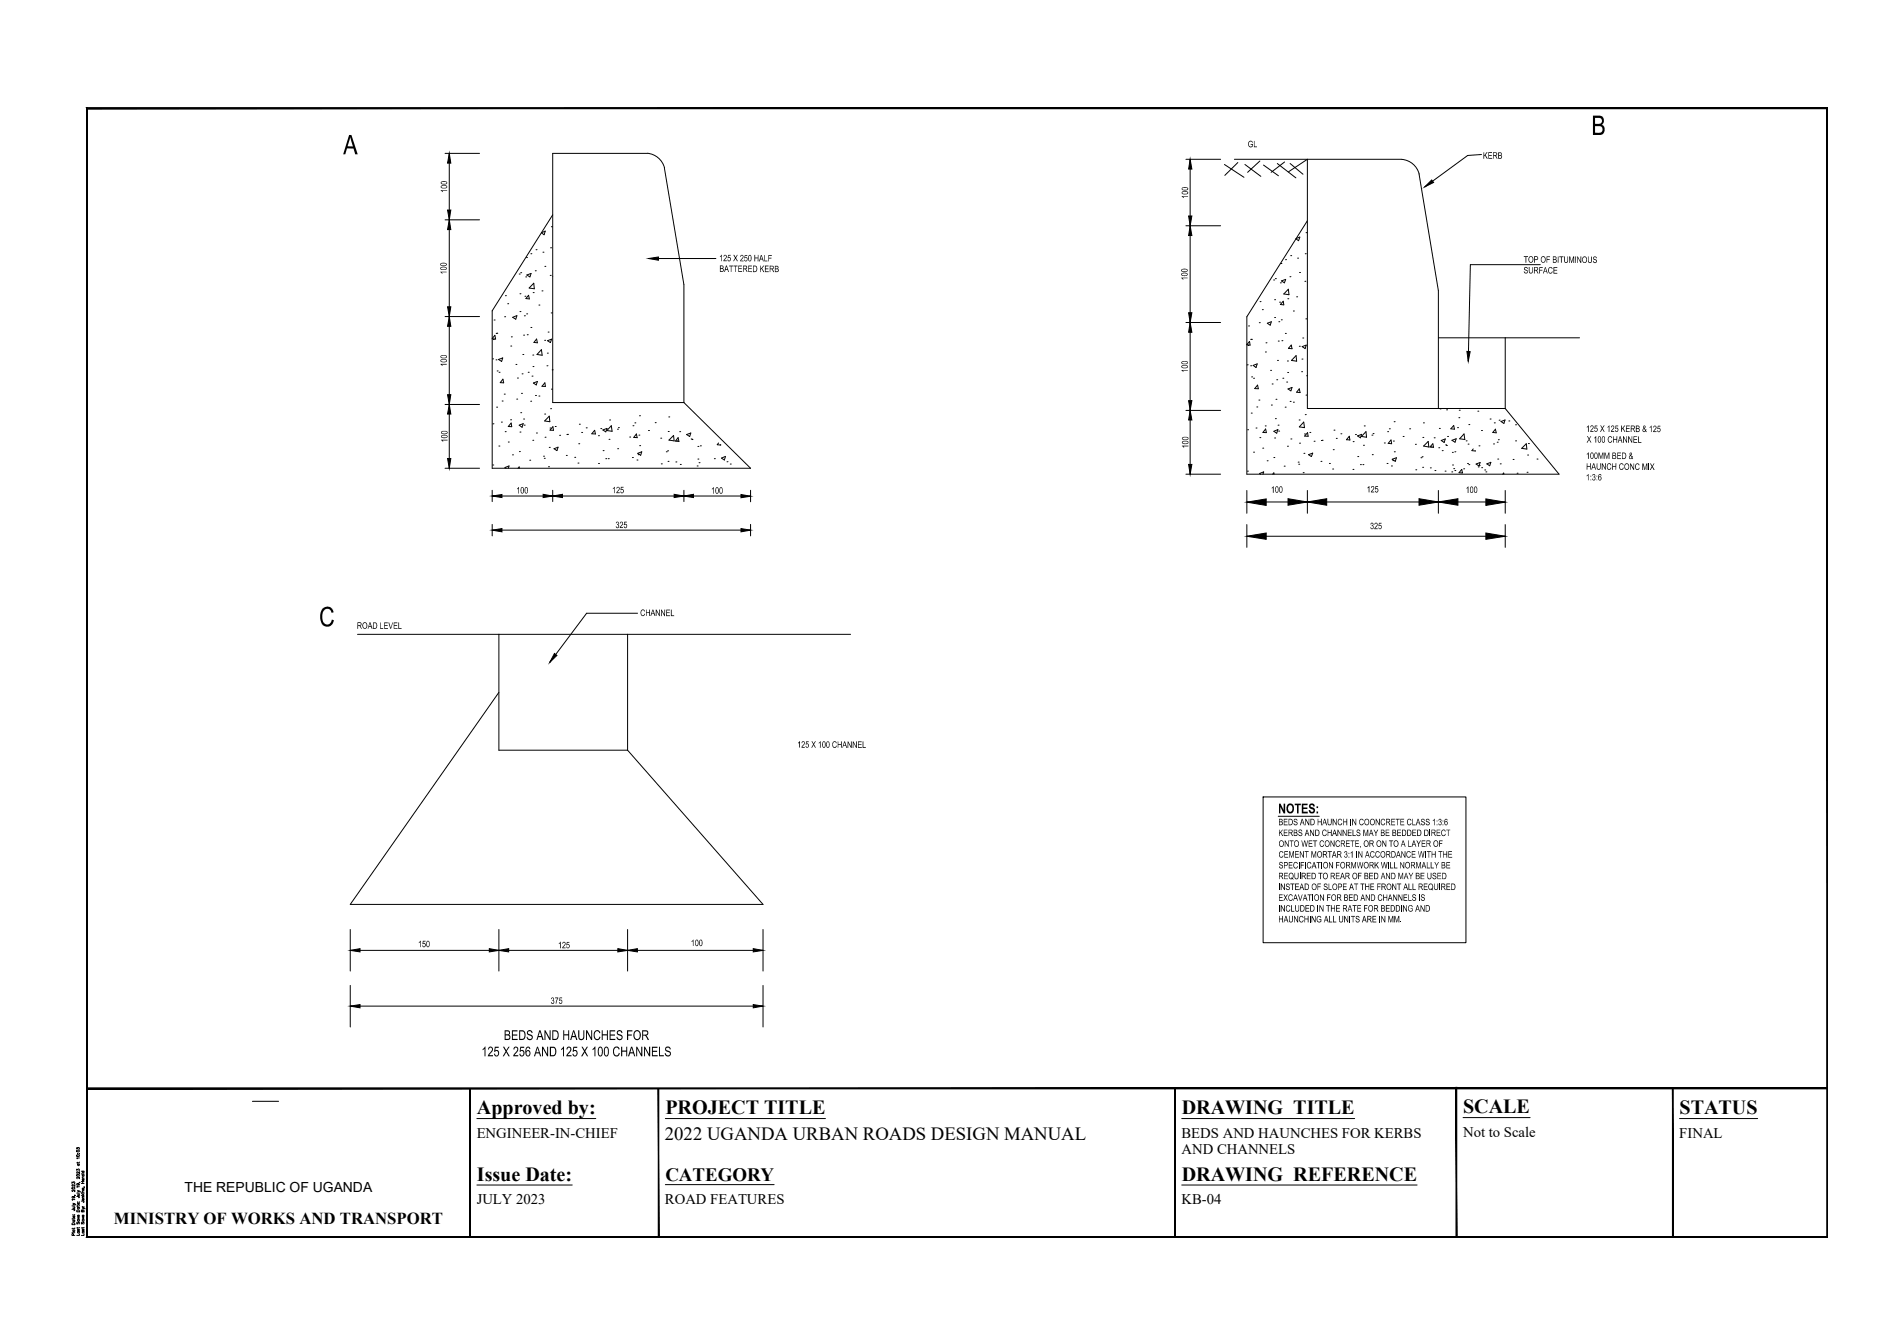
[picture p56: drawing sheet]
<svg xmlns="http://www.w3.org/2000/svg" width="420mm" height="297mm" viewBox="0 0 420 297" stroke-linecap="round" stroke-linejoin="round" font-family="sans-serif">
<defs><g id="words">
<g font-size="6.7">
<text x="351.7" y="29.8" transform="rotate(1 351.7 29.8)">B</text>
<text x="75.8" y="34.1">A</text>
<text x="70.5" y="138.4" transform="rotate(1 70.5 138.4)">C</text>
</g>
<g font-size="4.4">
<text x="105.4" y="246.2">Approved by:</text>
<text x="147.1" y="246.2">PROJECT TITLE</text>
<text x="261.2" y="246.2">DRAWING TITLE</text>
<text x="323.4" y="246">SCALE</text>
<text x="371.2" y="246.2">STATUS</text>
<text x="105.4" y="260.9">Issue Date:</text>
<text x="261.2" y="260.9">DRAWING REFERENCE</text>
</g>
<text font-size="4.2" x="147.1" y="260.9">CATEGORY</text>
<text font-size="4.1" x="147" y="252">2022 UGANDA URBAN ROADS DESIGN MANUAL</text>
<text font-size="3.7" x="25.2" y="270.5">MINISTRY OF WORKS AND TRANSPORT</text>
<g font-size="3.4">
<text x="282.5" y="179.8">NOTES:</text>
<text x="106.4" y="233.5">125 X 256 AND 125 X 100 CHANNELS</text>
<text x="111.4" y="229.9">BEDS AND HAUNCHES FOR</text>
</g>
<g font-size="3.2">
<text x="105.4" y="251.4">ENGINEER-IN-CHIEF</text>
<text x="261.1" y="251.4">BEDS AND HAUNCHES FOR KERBS</text>
<text x="323.4" y="251.3">Not to Scale</text>
<text x="371.2" y="251.4">FINAL</text>
<text x="261.1" y="255.1">AND CHANNELS</text>
<text x="105.4" y="266.1">JULY 2023</text>
<text x="147" y="266.1">ROAD FEATURES</text>
<text x="261.1" y="266.1">KB-04</text>
</g>
<text font-size="3.1" x="40.8" y="263.5">THE REPUBLIC OF UGANDA</text>
<g font-size="2.2">
<text x="275.8" y="32.5">GL</text>
<text x="327.8" y="35.1">KERB</text>
<text x="98.8" y="42.6" transform="rotate(-90 98.8 42.6)">100</text>
<text x="262.6" y="43.9" transform="rotate(-90 262.6 43.9)">100</text>
<text x="158.9" y="57.7">125 X 250 HALF</text>
<text x="336.7" y="58">TOP OF BITUMINOUS</text>
<text x="98.7" y="60.6" transform="rotate(-90 98.7 60.6)">100</text>
<text x="159" y="60.1">BATTERED KERB</text>
<text x="262.5" y="62" transform="rotate(-90 262.5 62)">100</text>
<text x="336.7" y="60.4">SURFACE</text>
<text x="98.7" y="81" transform="rotate(-90 98.7 81)">100</text>
<text x="262.5" y="82.4" transform="rotate(-90 262.5 82.4)">100</text>
<text x="350.5" y="95.4">125 X 125 KERB &amp; 125</text>
<text x="98.9" y="97.8" transform="rotate(-90 98.9 97.8)">100</text>
<text x="262.7" y="99.1" transform="rotate(-90 262.7 99.1)">100</text>
<text x="350.5" y="101.4">100MM BED &amp;</text>
<text x="350.7" y="97.8">X 100 CHANNEL</text>
<text x="350.5" y="106.2">1:3:6</text>
<text x="350.5" y="103.8">HAUNCH CONC MIX</text>
<text x="114.1" y="109.1">100</text>
<text x="135.3" y="109">125</text>
<text x="157.2" y="109.1">100</text>
<text x="280.9" y="108.9">100</text>
<text x="302.1" y="108.8">125</text>
<text x="324" y="109">100</text>
<text x="136" y="116.7">325</text>
<text x="302.8" y="117">325</text>
<text x="141.5" y="136.1">CHANNEL</text>
<text x="78.9" y="139">ROAD LEVEL</text>
<text x="176.2" y="165.2">125 X 100 CHANNEL</text>
<text x="282.6" y="182.4">BEDS AND HAUNCH IN COONCRETE CLASS 1:3:6</text>
<text x="282.6" y="184.8">KERBS AND CHANNELS MAY BE BEDDED DIRECT</text>
<text x="282.6" y="187.1">ONTO WET CONCRETE, OR ON TO A LAYER OF</text>
<text x="282.6" y="189.6">CEMENT MORTAR 3:1 IN ACCORDANCE WITH THE</text>
<text x="282.6" y="191.9">SPECIFICATION FORMWORK WILL NORMALLY BE</text>
<text x="282.5" y="196.7">INSTEAD OF SLOPE AT THE FRONT ALL REQUIRED</text>
<text x="282.6" y="194.3">REQUIRED TO REAR OF BED AND MAY BE USED</text>
<text x="282.5" y="201.5">INCLUDED IN THE RATE FOR BEDDING AND</text>
<text x="282.6" y="199.1">EXCAVATION FOR BED AND CHANNELS IS</text>
<text x="282.6" y="203.9">HAUNCHING ALL UNITS ARE IN MM.</text>
<text x="92.4" y="209.3">150</text>
<text x="123.3" y="209.6">125</text>
<text x="152.7" y="209.1">100</text>
<text x="121.7" y="221.9">375</text>
</g>
</g></defs>
<!-- layer: ROAD -->
<g fill="none" stroke="#000" stroke-width=".22">
<path d="M98.4 33.9h7.6M99.3 33.9v69.6M262.1 35.2h7.7M263 35.2v69.6M270.6 36.4l4.3 2.8M272.8 35.2h16.2l-4.2 2.8M273.6 35.9l-2.9 2.9M275.2 36.4l3.5 2.6M278.5 35.6l-2.8 2.5M279.3 36.5l3.3 2.3M282.3 36.1l4.1 3.2M283.9 35.8l-2.9 2.3"/>
<path d="M285.1 36.1l2.9 2.4M327.4 34.1l-3 .3-9.5 6.9M98.4 48.6h7.6M116.4 56.9h.1M117.3 56.1h.1M118.3 59.8h.1M118.5 55.2h.1M119.7 51.4l.8-.3-.2 .8zM120 55.7h.1M120.4 58.9h.1M121.7 54.8h.1M121.9 50.1h.1"/>
<path d="M122.2 47.5l-13.4 21.2v34.8h57.1l-14.7-14.5M143.4 57.1h14.8M262.1 49.9h7.7M283.1 58.2h.1M284.1 57.4h.1M285.3 56.5h.1M286.8 57.1h.1M287.3 52.4l-.8 .3M287.3 52.4l-.3 .8-.6-.4M288.5 56.1h.1M288.7 51.4h.1M289 48.8l-13.4 21.2v34.8h69l-11.9-14.5"/>
<path d="M340.4 58.5h-15.4l-.5 21.3M98.4 70h7.6M108.8 74.8l.6-.7 .1 .9M108.8 74.9h.7M108.9 79.3h.1M109 75h.1M109.2 70.7h.1M109.6 79.5h.1M109.7 73.7h.1M109.8 73.6h.1M110.9 79.9l-.7-.5 .9-.3-.2 .8M111.5 70h.1"/>
<path d="M111.7 65.3h.1M112.2 67.1h.1M112.9 76.5h.1M113 74.5h.1M114.2 69.8l-.9 .3 .7 .5 .2-.8M114.8 60.6h.1M114.9 64.9h.1M114.9 68.9h.1M115.1 60.3h.1M115.6 78.3h.1M115.7 74.1h.1M115.9 69.8h.1"/>
<path d="M116 65.5h.1M116.2 61.2h.1M116.4 69.4h.1M116.4 60.8l1-.4-.3 .8zM116.5 74h.1M116.8 65.3l.2 .8-.8-.1zM117.3 72.4h.1M117.8 78.5h.1M117.8 64.7h.1M118 62.6l.1 1.2-1.1-.1zM118.6 74.9l-.6 .8 .8 .1-.2-.8M119.1 67.4h.1"/>
<path d="M119.7 77.3l.1 1.2-1.1-.2zM119.8 64.3h.1M120.4 75.2h.1M121 78h.1M121 75.3l.9-.3-.2 .7zM121.1 73.4h.1M121.6 60.9h.1M121.8 69.2h.1M262.1 71.3h7.7M275.8 76.4h.1M276 72h.1M276.2 75.5l.1 .8-.7-.1z"/>
<path d="M276.4 75h.1M276.6 75h.1M278.3 71.3h.1M278.5 66.7h.1M279 68.4h.1M279.7 77.8h.1M279.8 75.8h.1M280.1 71.4l.9-.3-.3 .8zM281.5 61.9h.1M281.7 66.2h.1M281.7 70.2h.1M281.9 61.6h.1"/>
<path d="M282.3 79.7h.1M282.5 75.4h.1M282.6 71.1h.1M282.8 66.8h.1M283 62.5h.1M283.2 70.7h.1M283.3 75.3h.1M283.6 66.6l.1 .8-.7-.1zM284.1 73.7h.1M284.1 61.8l-.9 .3 .7 .4 .3-.7M284.6 79.8h.1M284.6 66h.1"/>
<path d="M284.8 63.9l.1 1.2-1.2-.1zM285.1 61.2h.1M285.4 76.3l.2 .8-.8-.1zM285.9 68.7h.1M286.5 78.6l.1 1.2-1.2-.1zM286.6 65.6h.1M287.2 76.5h.1M287.2 60.2h.1M287.8 79.4h.1M287.9 74.7h.1M288.4 62.2h.1M288.4 77l-.6-.4 .9-.3-.3 .8"/>
<path d="M288.6 70.5h.1M317.9 74.7h31.2M332.7 74.7v15.6M98.4 89.4h7.6M109 93.7h.1M109.8 90h.1M109.9 82h.1M110.3 98.6h.1M110.3 82.3h.1M110.8 93.3h.1M111 88.6h.1M111.2 83.8l.1 .8h-.7z"/>
<path d="M111.4 87.1h.1M111.7 95.4h.1M112.3 97.7h.1M112.8 92.8h.1M113 93.5l.1 .8h-.8zM114 80.5h.1M114.2 88.2h.1M114.4 83.6h.1M114.8 94l.8-.4-.2 .8zM114.8 99.8h.1M114.9 95.5h.1M115.1 91.2h.1"/>
<path d="M115.3 86.9h.1M115.4 82.6h.1M115.7 92.6h.1M115.9 94h.1M116.7 82.3h.1M117.3 88.7h.1M117.6 83.1h.1M117.8 97.3h.1M117.8 81h.1M117.9 84.7l.9-.4-.3 .8zM118.3 87.4h.1M118.6 95.7h.1"/>
<path d="M119.1 87.5h.1M120.4 91.5h.1M120.4 84.6l.2 .8h-.8zM120.5 96.6h.1M120.9 80.8h.1M121.4 98.9h.1M121.4 92l.1 1.2-1.1-.2zM121.6 94.6h.1M121.7 90.3h.1M121.9 86h.1M122 81.7h.1M122.2 94.3l.1 .8h-.7z"/>
<path d="M122.5 99.2l.8-.4-.2 .8zM122.7 94.3h.1M123.7 96.2h.1M125.3 96h.1M125.4 96h.1M127.9 98.1h.1M128 93.8h.1M128.6 95.6h.1M129.6 94.6h.1M131.4 95.1l.2 .8h-.8zM132.3 96.3h.1M132.8 94.7h.1"/>
<path d="M133.3 95l.8-.3-.2 .7zM133.3 99.6h.1M134.6 97.1h.1M134.7 92.8h.1M135.1 94.1l.2 1.2-1.2-.1zM136.5 94.9h.1M136.5 99.2h.1M136.7 94.5h.1M139.2 96.6h.1M139.9 94.1h.1M140.3 93.5h.1M140.8 96.7h-.7l.6-.8 .1 .9"/>
<path d="M141.2 96.2h.1M141.3 91.9h.1M141.4 98.5h.1M143.3 95.2h.1M144.8 93.4h.1M146 96.8h.1M147.3 99.9h.1M147.6 99.6h.1M147.7 95.4h.1M147.8 92.1h.1M149 97.4l-1.1-.1 1-1 .1 1.2M149.5 97.4h.1"/>
<path d="M149.9 96.7l-.6 .8 .8 .1-.2-.8M150.2 95.4h.1M151.8 96l.9-.3-.3 .8zM152.8 97h.1M152.9 97.1h.1M154.2 98.7h.1M154.8 98.5h.1M158.8 97.9l-.3 .4 .8 .1v-.2M262.1 90.7h7.7M275.7 80.6h.1M275.7 95h.1M276.4 80.8h.1"/>
<path d="M276.5 91.3h.1M276.6 83.3h.1M277 80.8l.9-.4-.3 .8zM277.1 83.6h.1M277.1 99.9h.1M277.6 94.6h.1M277.8 89.9h.1M277.9 85.1l.2 .8h-.8zM278.2 88.4h.1M278.5 96.7h.1M279.1 99h.1M279.6 94.1h.1"/>
<path d="M279.7 94.8l.2 .8h-.8zM280.8 81.9h.1M281 89.5h.1M281.2 84.9h.1M281.5 95.3l.9-.4-.2 .8zM281.7 96.8h.1M281.9 92.5h.1M282 88.3h.1M282.2 83.9h.1M282.5 94h.1M282.6 95.3h.1M283.5 83.6h.1"/>
<path d="M284 90h.1M284.4 84.4h.1M284.6 98.6h.1M284.6 82.3h.1M284.7 86l.9-.4-.3 .8zM285.1 88.7h.1M285.3 97h.1M285.9 88.9h.1M287.1 92.8h.1M287.2 85.9l-.6 .8 .7 .1-.1-.8M287.2 97.9h.1M287.7 82.2h.1"/>
<path d="M288.1 93.3l.2 1.2-1.1-.2zM288.3 95.9h.1M288.5 91.6h.1M288.7 87.3h.1M288.8 83h.1M289 95.6l.1 .8h-.7zM289.5 95.6h.1M290.4 97.5h.1M292 97.4h.1M292.2 97.3h.1M294.7 99.4h.1M294.8 95.1h.1"/>
<path d="M295.3 96.9h.1M296.4 95.9h.1M298.2 96.4l.2 .8h-.8zM299.1 97.6h.1M299.6 96h.1M300 96.3l.9-.3-.2 .8zM301.4 98.4h.1M301.5 94.1h.1M301.9 95.4l.1 1.2-1.1-.1zM303.2 96.2h.1M303.5 95.8h.1M306 97.9h.1"/>
<path d="M306.7 95.4h.1M307.1 94.8h.1M307.5 97.2l.1 .9-.8-.1zM308 97.5h.1M308.1 93.2h.1M308.2 99.9h.1M310.1 96.5h.1M311.6 94.8h.1M312.8 98.2h.1M314.5 96.7h.1M314.6 93.5h.1M315.7 97.6l.1 1.2-1.2-.2z"/>
<path d="M316.3 98.7h.1M316.7 98.1l.2 .8-.9-.1zM317 96.8h.1M317.9 90.3h14.8M318 99h.1M318.1 94.7h.1M318.3 90.4h.1M318.5 97.4l.9-.4-.2 .8zM318.8 99.6h.1M319.5 98.3h.1M319.7 98.5h.1M319.7 90.6h.1"/>
<path d="M319.9 96.5h.1M320.9 97.3l.9-.3-.2 .7zM321 100h.1M321.3 94.1l.2 .8-.8-.1zM321.5 99.9h.1M322.1 94.5h.1M322.4 92.3h.1M322.5 90.7h.1M323.6 95.9l.2 1.2-1.2-.1zM324 97.4h.1M324.5 98.2h.1M324.6 93.8h.1"/>
<path d="M325.6 99.2l-.3 .4h.7M326.6 90.9h.1M326.9 98.5h.1M327.4 95.2h.1M329.3 92.6h.1M330.1 98.1h.1M330.3 93.5h.1M330.5 94.9l.2 .8-.8-.1zM330.9 97.7h.1M331.2 97.2h.1M331.3 92.9h.1M331.8 93.2l.8-.4-.2 .8z"/>
<path d="M333.5 93h.1M335 97.4h.1M335 93.9h.1M336.3 99.1l1-1 .2 1.2zM337.8 98h.1M98.4 103.5h7.6M108.8 108.4v2.5M108.8 115.9v2.5M108.8 109.6h57.1M108.8 117.2h57.1M108.9 102.8h.1M111.8 103.5l-.2-.2 .9-.3-.2 .5"/>
<path d="M113.3 100.5h.1M114.5 103.5l.3-.3v.3M117.1 101.7h.1M120.1 100.8h.1M120.3 101.3h.1M121.2 103.2h.1M122.2 108.4v2.5M125.2 100.7h.1M127 101.1h.1M127.7 102.3h.1M132.3 102.4h.1M133.9 101.4h.1"/>
<path d="M134.4 101.4h.1M139.8 101.1h.1M140.8 101.7h.1M141 100.5h.1M141.6 100.6l-.6-.4 .8-.3-.2 .8M146.2 102.5h.1M147.6 102h.1M149.4 102.1h.1M150.4 102.6h.1M151.2 108.4v2.5M154.1 103h.1M154.2 101.5h.1"/>
<path d="M154.5 102.3h.1M157.9 101.4h.1M160.3 100.9l-.8 .3 .6 .5 .2-.8M160.7 102.1h.1M161.4 102.6h.1M165.9 108.4v2.5M165.9 115.9v2.5M262.1 104.8h7.7M275.6 108.4v5M275.6 115.9v5.1M275.6 110.9h57.1M275.6 118.5h57.1"/>
<path d="M275.7 104.1h.1M278.6 104.8l-.2-.2 .9-.3-.2 .5M280.1 101.8h.1M281.3 104.8l.2-.3 .1 .3M281.5 101.1h.1M283.8 103h.1M286.9 102.1h.1M287 102.6h.1M288 104.5h.1M288.2 100.2h.1M289 108.4v5M289.2 100.5l.9-.4-.3 .8z"/>
<path d="M292 102h.1M293.8 102.4h.1M294.5 103.7h.1M299 103.7h.1M300.1 100.9h.1M300.7 102.7h.1M301.2 102.7h.1M303.3 100.5h.1M306.6 102.4h.1M307.5 103h.1M307.7 101.5l.9-.3-.2 .8zM307.8 101.8h.1"/>
<path d="M312.9 103.8h.1M314.1 101.2h.1M314.3 101h.1M314.4 103.3h.1M316.1 103.4h.1M317.1 104h.1M317.9 108.4v5M319.4 104.1h.1M320.9 104.3h.1M321 102.8h.1M321.3 103.6h.1M321.5 104h.1"/>
<path d="M323.1 103.7l.1 .8h-.7zM323.5 103.6h.1M324.3 102.4h.1M324.6 102.7h.1M326.2 102.6l.9-.4-.2 .8zM326.7 103.2h.1M326.9 102.9h.1M327.5 103.4h.1M328.2 103.9h.1M328.4 104.3h.1M328.6 102.5l.9-.3-.2 .7zM331 101.5h.1"/>
<path d="M331.6 102.5h.1M332.1 104.8l.2-.3 .1 .3M332.7 108.4v5M332.7 115.9v5.1M334.4 101.5h.1M335.3 104.6h.1M337.5 104.4h.1M337.6 100.6h.1M339.7 101.5h.1M140.9 135.5h-11.2l-8.2 10.9M79 140.2h109M110.3 140.2v25.6h28.4"/>
<path d="M110.3 153l-32.9 46.9h91.2l-29.9-34.1M138.7 140.2v25.6M77.4 210h91.2M77.4 205.4v9.2M77.4 217.8v9.2M110.3 205.4v9.2M138.7 205.4v9.2M168.6 205.4v9.2M168.6 217.8v9.2M77.4 222.4h91.2"/>
</g>
<!-- layer: KERBS -->
<path d="M146.9 37.1a4.3 4.3 0 0 0-3.8-3.2h-20.9v55.1h29v-26.1l-4.4-25.8M309.8 35.2h-20.8v55.1h28.9v-26.1l-4.3-25.8M309.9 35.2a4.3 4.3 0 0 1 3.8 3.3" fill="none" stroke="#000" stroke-width=".22"/>
<!-- layer: 0 -->
<path d="M19.2 23.9h384.7v216.7h-384.7zM279.2 176.1h44.8v32.3h-44.8zM55.8 243.4h5.8" fill="none" stroke="#000" stroke-width=".22"/>
<!-- layer: ROAD -->
<g fill="#000" stroke="#000" stroke-width=".22">
<path d="M99.3 33.9l.3 2.2h-.7zM263 35.2l.4 2.2h-.7zM98.9 46.4h.7l-.3 2.2zM99.3 48.6l.3 2.1h-.7zM143.4 57.1l2.1-.3v.7zM262.7 47.7h.7l-.4 2.2zM263 49.9l.4 2.2h-.7zM314.9 41.3l1.5-1.5 .5 .5zM98.9 67.8h.7l-.3 2.2zM99.3 70l.3 2.1h-.7zM262.7 69.1h.7l-.4 2.2zM263 71.3l.4 2.1h-.7z"/>
<path d="M324.2 77.7h.7l-.4 2.1zM98.9 87.2h.7l-.3 2.2zM99.3 89.4l.3 2.1h-.7zM262.7 88.5h.7l-.4 2.2zM263 90.7l.4 2.1h-.7zM98.9 101.3h.7l-.3 2.2zM108.8 109.6l2.1-.3v.7zM108.8 117.2l2.1-.4v.7zM120 109.2l2.2 .4-2.2 .4zM122.2 109.6l2.1-.4v.8zM149 109.2l2.2 .4-2.2 .4zM151.2 109.6l2.1-.4v.8z"/>
<path d="M163.8 109.3l2.1 .4-2.1 .3zM163.8 116.8l2.1 .4-2.1 .3zM262.7 102.6h.7l-.4 2.2zM275.6 111l4.3-.7v1.4zM275.6 118.5l4.3-.7v1.4zM284.7 110.2l4.3 .7-4.3 .8zM289 110.9l4.2-.7v1.5zM313.6 110.2l4.3 .7-4.3 .8zM317.9 110.9l4.3-.7v1.5zM328.4 110.3l4.3 .7-4.3 .7zM328.4 117.8l4.3 .7-4.3 .7zM122.5 144.4l.6 .5-1.6 1.5z"/>
<path d="M77.4 210l2.2-.3v.7zM108.1 209.7l2.2 .3-2.2 .4zM110.3 210l2.1-.3v.7zM136.6 209.7l2.1 .3-2.1 .4zM138.7 210l2.2-.3v.7zM166.5 209.7l2.1 .3-2.1 .4zM77.4 222.4l2.2-.4v.7zM166.5 222l2.1 .4-2.1 .3z"/>
</g>
<!-- layer: TEXT -->
<path d="M282.5 180.4h9.1" fill="none" stroke="#000" stroke-width=".22"/>
<!-- layer: A3 Titlle Block -->
<g fill="none" stroke="#000" stroke-width=".22">
<path d="M19.2 23.9h384.7v249.5h-384.7zM17 258.7v-.3l.2 .2a.2 .2 0 0 1 .2-.2 .2 .2 0 0 1 .2 .1 .2 .2 0 0 1-.2 .3M17 253.9v-.3l.2 .2a.2 .2 0 0 1 .2-.2 .2 .2 0 0 1 .2 .2 .2 .2 0 0 1-.2 .2M17.1 256.9v.2M17.1 257.3h.5M17.1 255h.1M17.3 257.3a.19 .19 0 0 0-.1 .3 .19 .19 0 0 0 .3 0 .19 .19 0 0 0 0-.3M17.5 255h.1M17.6 258.9v.5l-.6-.4v.3h.1M17.6 256.8l-.2 .2h-.4M17.6 255.9h-.6v.2M18 259.4h.6"/>
<path d="M18 258.9h.6M18.2 259.7h.4M18.3 259.7a.19 .19 0 0 0-.1 .2 .19 .19 0 0 0 .3 0 .19 .19 0 0 0 0-.2M18.3 258.9h-.1a.2 .2 0 0 0 0 .3 .2 .2 0 0 0 .3-.1 .2 .2 0 0 0 0-.2M105.4 247.2h26.3M147.1 247.2h35.3M261.2 247.2h38.2M323.4 247h14.8M371.2 247.2h17.3M15.9 267.3h.6v.2l-.2 .1M15.9 261.6v-.4l.3 .2a.19 .19 0 0 1 .1-.2 .19 .19 0 0 1 .2 .2l-.1 .2M15.9 272.4h.6"/>
<path d="M15.9 266.5h.6M15.9 270.4a.34 .34 0 0 1 .6 .1v.2h-.6zM16.1 268.5h.1M16.1 265.9l.4 .2-.4 .2M16.1 264.4l.2 .3-.2 .1-.2-.1a.3 .3 0 0 1 .3-.3 .3 .3 0 0 1 .3 .3v.1M16.1 269.3v.2M16.1 271.4v.2M16.1 269.7h.4M16.1 266.8h.4M16.2 269.7a.21 .21 0 0 0 0 .3 .21 .21 0 0 0 .3 0 .21 .21 0 0 0 0-.3M16.2 273v-.3l-.2-.1-.1 .4h.6M16.4 266.8l.1 .3h-.4"/>
<path d="M16.5 268.7a.21 .21 0 0 1 0 .3 .21 .21 0 0 1-.3 0 .21 .21 0 0 1 .1-.3v.4M16.5 268.5h.1M16.5 264.1l.2 .1M16.5 271.4l-.1 .2h-.5M16.5 269.3v.1h-.6M16.5 266.1l.2 .2M16.5 265.1h-.6l.1 .2M16.5 263v.4l-.5-.4-.1 .2 .2 .1M16.5 261.8v.4l-.3-.3a.18 .18 0 0 0-.2 0 .18 .18 0 0 0-.1 .2l.2 .1M17 267.5a.33 .33 0 0 1 .3-.1 .33 .33 0 0 1 .3 .2v.2h-.6zM17 264.4h.5v.3h-.2M17 263.7h.6"/>
<path d="M17 270.1v.4h.1l.4-.4v.4M17.1 269l.5 .2-.5 .2M17.1 265.7h.1M17.1 263.1l.5 .2-.5 .1M17.1 261.6l.2 .1v.2l-.3-.1a.28 .28 0 0 1 .3-.2 .28 .28 0 0 1 .2 .3M17.1 272.2h.5M17.1 266.4v.2M17.1 271.3v.2M17.1 269.6h.5M17.1 266.9h.5M17.1 263.9h.5M17.3 272.2l-.2 .1a.2 .2 0 0 0 .3 .2 .2 .2 0 0 0 .1-.3"/>
<path d="M17.3 271.7l-.1 .3 .3-.3v.3M17.3 269.6h-.1a.21 .21 0 0 0 .1 .3 .21 .21 0 0 0 .2-.1 .21 .21 0 0 0 0-.2M17.3 266.9l-.2 .1a.2 .2 0 0 0 .3 .2 .2 .2 0 0 0 .1-.3M17.4 263.9l.1 .3h-.4M17.5 268.5a.2 .2 0 0 1 0 .3 .2 .2 0 0 1-.2 .1l-.2-.2 .2-.2v.4M17.5 265.9a.2 .2 0 0 1 0 .2 .2 .2 0 0 1-.2 .1l-.2-.1 .2-.2v.3M17.5 265.7h.1M17.5 261.3l.2 .1M17.6 272.7v.3h-.6M17.6 271.3l-.1 .1h-.5M17.6 266.4l-.6 .2M17.6 263.3l.2 .2"/>
<path d="M17.6 262.3h-.6v.1M17.6 260.1v.4l-.6-.4v.3l.1 .1M18 265.5h.5l.1 .2-.2 .1M18 263.7h.1M18 264.2h.6M18 261.6h.6M18 261.1h.6M18.1 270.1v.4l.2-.3h.3l-.1 .3M18.2 269l.4 .2-.4 .2M18.2 266.8l.4 .2-.4 .2M18.2 266.7h.1M18.2 260.1l.2 .3"/>
<path d="M18.2 272.2h.4M18.2 269.6h.4M18.2 263.7h.4M18.2 271.3v.2M18.2 264.7h.4M18.2 263.9l.3 .3M18.2 263.5h.4M18.2 260.4h.4M18.3 272.2h-.1a.2 .2 0 0 0 0 .3 .2 .2 0 0 0 .3 0 .2 .2 0 0 0 0-.3M18.3 271.7l-.1 .3 .4-.3-.1 .3M18.3 269.6h-.1a.21 .21 0 0 0 .1 .3 .21 .21 0 0 0 .3-.1 .21 .21 0 0 0-.1-.2M18.3 267.6l.1-.2 .2 .1v.3h-.6v-.4l.2 .1 .1 .3"/>
<path d="M18.3 262.6l-.1 .3 .3-.3v.3M18.3 261.1v.5M18.5 268.5l.1 .1a.2 .2 0 0 1-.2 .3 .2 .2 0 0 1-.2-.1l.2-.3v.4M18.5 264.9l.1 .1a.2 .2 0 0 1-.1 .3 .2 .2 0 0 1-.3-.1 .2 .2 0 0 1 .2-.3v.4M18.5 260.5l.1 .1a.2 .2 0 0 1-.1 .3 .2 .2 0 0 1-.3-.1 .2 .2 0 0 1 .1-.3l.1 .4M18.6 272.7v.3h-.6M18.6 271.3v.1h-.6M18.6 267l.2 .2M18.5 266.7h.1M18.6 264.4h-.4l.1 .3M18.6 263.1l-.4 .1 .1 .3M18.6 262.3l.1 .1"/>
<path d="M18.6 263.8l-.2 .3M105.4 261.9h21.1M147.1 261.8h24M261.2 261.9h52"/>
<circle cx="17.2" cy="255.4" r=".27"/>
<circle cx="17.2" cy="259.7" r=".26"/>
<circle cx="17.2" cy="254.4" r=".27"/>
<circle cx="16.2" cy="262.6" r=".28"/>
<circle cx="16.3" cy="272" r=".21"/>
</g>
<g fill="#000" stroke="#000" stroke-width=".22">
<path d="M19.2 240.4v.3l384.7-.3zM19.2 240.7l384.7-.3v.3z"/>
<path d="M103.8 240.6l.2 32.8v-32.8zM103.8 240.6l.2 32.8h-.2z"/>
<path d="M145.5 240.6l.1 32.8v-32.8zM145.5 240.6l.1 32.8h-.1z"/>
<path d="M259.6 240.6l.1 32.8v-32.8zM259.6 240.6l.1 32.8h-.1z"/>
<path d="M321.8 240.3l.2 32.9v-32.9zM321.8 240.3l.2 32.9h-.2z"/>
<path d="M369.6 240.6l.2 32.8v-32.8zM369.6 240.6l.2 32.8h-.2z"/>
<path d="M19.2 273.3v.2l384.7-.2zM19.2 273.5l384.7-.2v.2z"/>
<path d="M403.8 24v249.4h.2zM404 23.8v249.6l-.2-249.4zM19.3 24h384.5l.2-.2zM19.1 23.8h384.9l-384.7 .2zM19.1 23.8l.2 249.5v-249.3zM19.1 23.8l.2 249.5-.2 .2zM19.1 273.5l384.8-.2h-384.6zM19.1 273.5l384.8-.2v.2z"/>
</g>
<use href="#words"/>
</svg>
